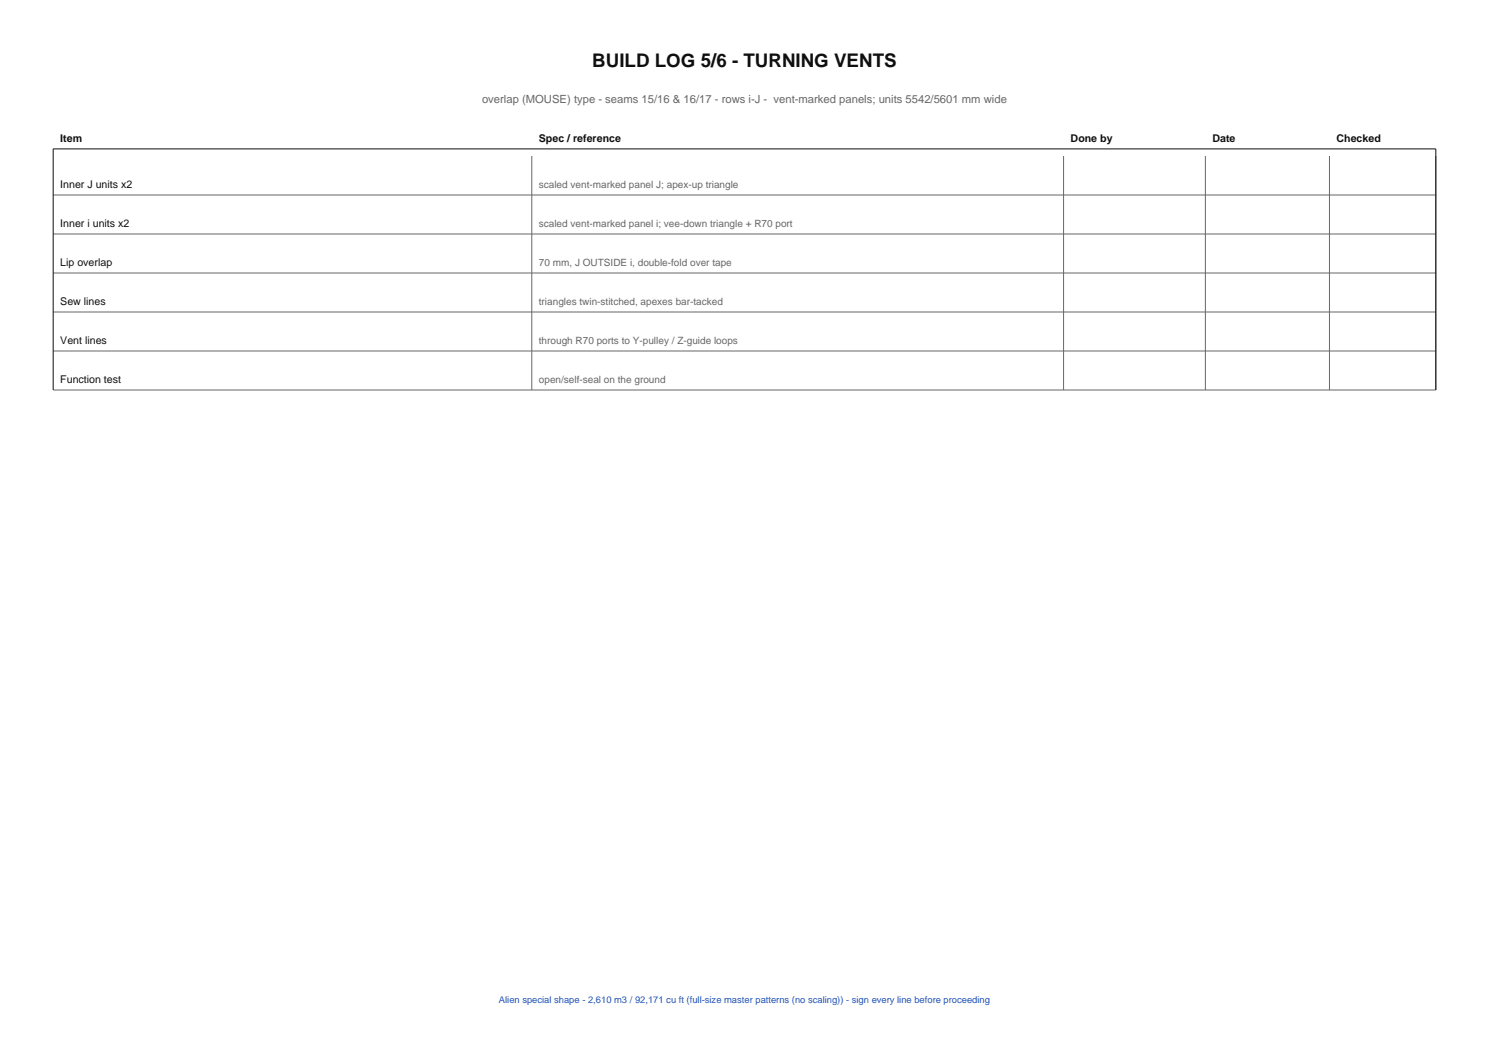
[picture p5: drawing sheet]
<svg xmlns="http://www.w3.org/2000/svg" width="420mm" height="297mm" viewBox="0 0 420 297" stroke-linecap="round" stroke-linejoin="round" font-family="sans-serif">
<defs><g id="words">
<text font-size="5.3" fill="#0f0f0f" x="167.1" y="19">BUILD LOG 5/6 - TURNING VENTS</text>
<text font-size="3.2" fill="#666" x="136" y="29">overlap (MOUSE) type - seams 15/16 &amp; 16/17 - rows i-J - vent-marked panels; units 5542/5601 mm wide</text>
<g font-size="3" fill="#0f0f0f">
<text x="17" y="40">Item</text>
<text x="152" y="40">Spec / reference</text>
<text x="302" y="40">Done by</text>
<text x="342" y="40">Date</text>
<text x="377" y="40">Checked</text>
<text x="17" y="53">Inner J units x2</text>
<text x="17" y="64">Inner i units x2</text>
<text x="17" y="75">Lip overlap</text>
<text x="17" y="86">Sew lines</text>
<text x="17" y="97">Vent lines</text>
<text x="17" y="108">Function test</text>
</g>
<g font-size="2.8" fill="#666">
<text x="152" y="53">scaled vent-marked panel J; apex-up triangle</text>
<text x="152" y="64">scaled vent-marked panel i; vee-down triangle + R70 port</text>
<text x="152" y="75">70 mm, J OUTSIDE i, double-fold over tape</text>
<text x="152" y="86">triangles twin-stitched, apexes bar-tacked</text>
<text x="152" y="97">through R70 ports to Y-pulley / Z-guide loops</text>
<text x="152" y="108">open/self-seal on the ground</text>
</g>
<text font-size="2.6" fill="#2154ba" x="140.7" y="283">Alien special shape - 2,610 m3 / 92,171 cu ft (full-size master patterns (no scaling)) - sign every line before proceeding</text>
</g></defs>
<path d="M15 110v-68h390v68" fill="none" stroke="#0f0f0f" stroke-width=".28"/>
<path d="M15 55h390M150 44v66M300 44v66M340 44v66M375 44v66M405 44v66h-390M15 66h390M15 77h390M15 88h390M15 99h390" fill="none" stroke="#666" stroke-width=".28"/>
<use href="#words"/>
</svg>
